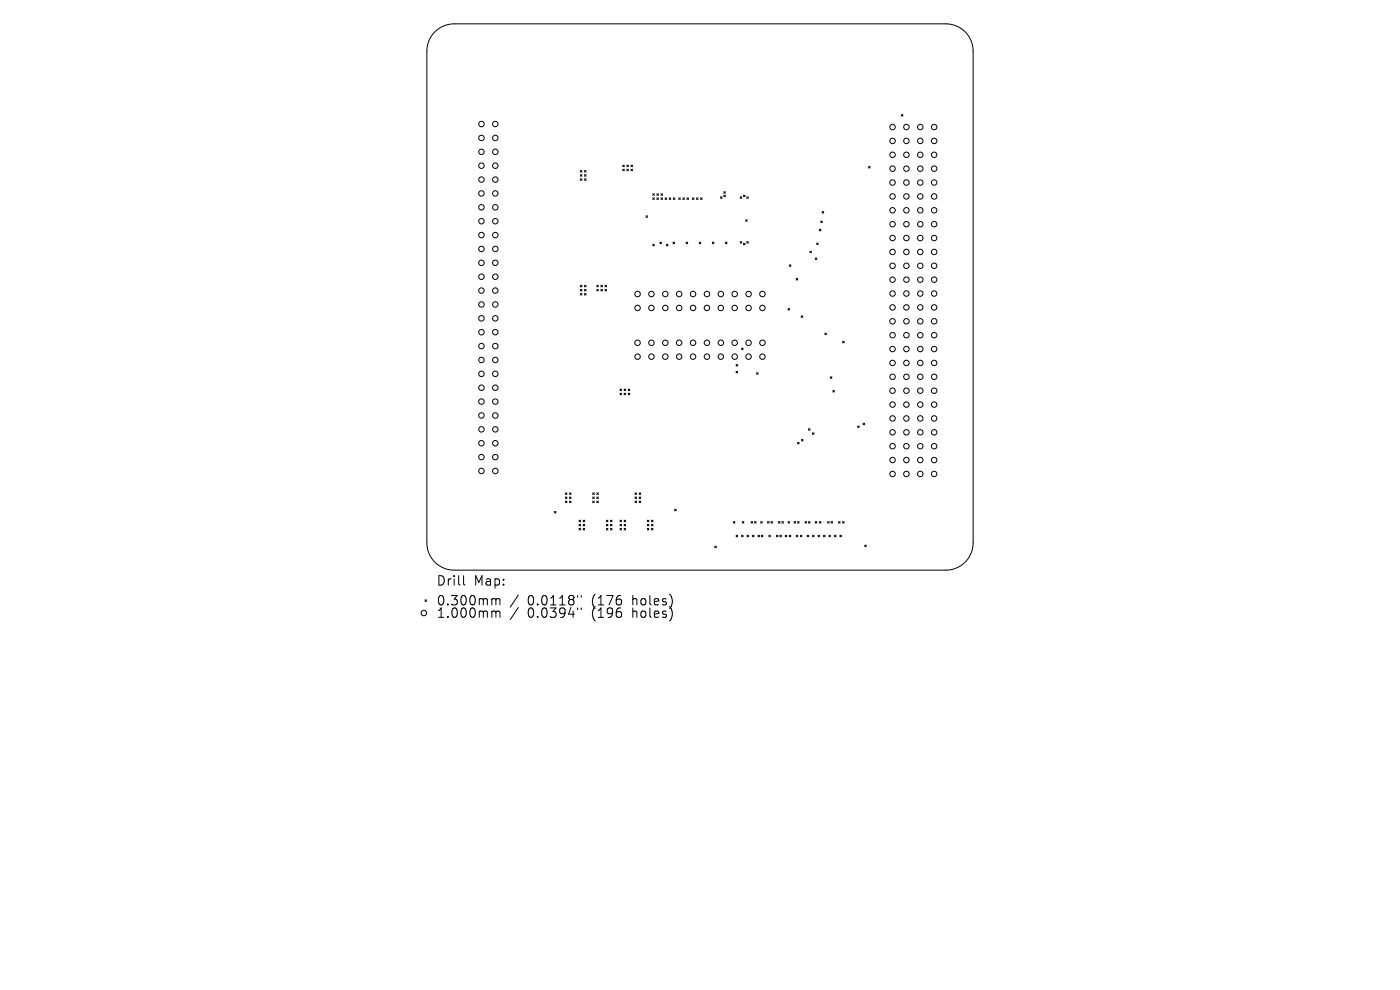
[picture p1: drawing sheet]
<svg xmlns="http://www.w3.org/2000/svg" width="297mm" height="210mm" viewBox="0 0 297 210" stroke-linecap="round" stroke-linejoin="round" font-family="sans-serif">
<defs><g id="words">
<g font-size="2.8">
<text x="92.5" y="124.5">Drill</text>
<text x="100.5" y="124.5">Map:</text>
<text x="92.5" y="128.7">0.300mm</text>
<text x="92.5" y="131.3">1.000mm</text>
<text x="111.9" y="128.7">0.0118&quot;</text>
<text x="111.9" y="131.3">0.0394&quot;</text>
<text x="125.7" y="128.7">(176</text>
<text x="125.7" y="131.3">(196</text>
<text x="134.4" y="128.7">holes)</text>
<text x="134.4" y="131.3">holes)</text>
</g>
</g></defs>
<g fill="none" stroke="#000" stroke-width=".21">
<path d="M92.3 6.7a5.8 5.8 0 0 1 4.1-1.6h104.3a5.8 5.8 0 0 1 5.7 5.8v104.3a5.8 5.8 0 0 1-5.7 5.7h-104.3a5.8 5.8 0 0 1-5.8-5.7v-104.3a5.8 5.8 0 0 1 1.7-4.2zM123.1 36.2l.4 .3M123.1 37l.4 .4M123.1 37.9l.4 .4M123.5 36.2l-.4 .3M123.5 37l-.4 .4M123.5 37.9l-.4 .4M124 37l.3 .4M124 37.9l.3 .4M124 36.2l.3 .3M124.3 36.2l-.3 .3M124.3 37l-.3 .4"/>
<path d="M124.3 37.9l-.3 .4M132.1 35l.4 .4M132.1 35.9l.4 .3M132.5 35l-.4 .4M132.5 35.9l-.4 .3M133 35.9l.3 .3M133 35l.3 .4M133.3 35l-.3 .4M133.3 35.9l-.3 .3M133.8 35.9l.4 .3M133.8 35l.4 .4M134.2 35l-.4 .4"/>
<path d="M134.2 35.9l-.4 .3M184.3 35.3l.3 .4M184.6 35.3l-.3 .4M191.2 24.3l.4 .3M191.6 24.3l-.4 .3M137 45.8l.4 .3M137.4 45.8l-.4 .3M138.5 41.1l.3 .3M138.5 42l.3 .3M138.5 51.8l.3 .4M138.8 41.1l-.3 .3M138.8 42l-.3 .3"/>
<path d="M138.8 51.8l-.3 .4M139.3 42l.4 .3M139.3 41.1l.4 .3M139.7 41.1l-.4 .3M139.7 42l-.4 .3M140 51.4l.3 .3M140.2 41.1l.4 .3M140.2 42l.4 .3M140.3 51.4l-.3 .3M140.6 41.1l-.4 .3M140.6 42l-.4 .3M141.1 42l.3 .3"/>
<path d="M141.4 51.8l.3 .4M141.4 42l-.3 .3M141.7 51.8l-.3 .4M142 42l.3 .3M142.3 42l-.3 .3M142.8 51.4l.3 .3M142.8 42l.4 .3M143.1 51.4l-.3 .3M143.2 42l-.4 .3M144 42l.3 .3M144.3 42l-.3 .3M144.9 42l.3 .3"/>
<path d="M145.2 42l-.3 .3M145.5 51.4l.4 .3M145.7 42l.4 .3M145.9 51.4l-.4 .3M146.1 42l-.4 .3M146.9 42l.3 .3M147.2 42l-.3 .3M147.7 42l.4 .3M148.1 42l-.4 .3M148.3 51.4l.4 .3M148.6 42l.4 .3M148.7 51.4l-.4 .3"/>
<path d="M149 42l-.4 .3M151.1 51.4l.4 .3M151.5 51.4l-.4 .3M152.8 41.7l.4 .4M153.2 41.7l-.4 .4M153.5 40.7l.4 .3M153.5 41.4l.4 .3M153.9 40.7l-.4 .3M153.9 41.4l-.4 .3M153.9 51.4l.3 .3M154.2 51.4l-.3 .3M157 41.7l.4 .4"/>
<path d="M157 51.2l.4 .4M157.4 41.7l-.4 .4M157.4 51.2l-.4 .4M157.7 41.4l.4 .3M157.7 51.6l.4 .3M158.1 41.4l-.4 .3M158.1 51.6l-.4 .3M158.2 46.6l.3 .4M158.4 41.7l.4 .4M158.4 51.2l.4 .4M158.5 46.6l-.3 .4M158.8 41.7l-.4 .4"/>
<path d="M158.8 51.2l-.4 .4M167.4 56.2l.4 .3M167.8 56.2l-.4 .3M168.9 59.1l.3 .3M169.2 59.1l-.3 .3M171.8 53.3l.3 .3M172.1 53.3l-.3 .3M173 54.7l.3 .4M173.2 51.5l.4 .4M173.3 54.7l-.3 .4M173.6 51.5l-.4 .4M173.8 48.6l.4 .4"/>
<path d="M174.1 46.9l.4 .3M174.2 48.6l-.4 .4M174.4 44.9l.3 .3M174.5 46.9l-.4 .3M174.7 44.9l-.3 .3M123.1 60.5l.4 .4M123.1 61.4l.4 .3M123.1 62.2l.4 .4M123.5 60.5l-.4 .4M123.5 61.4l-.4 .3M123.5 62.2l-.4 .4M124 61.4l.3 .3"/>
<path d="M124 62.2l.3 .4M124 60.5l.3 .4M124.3 60.5l-.3 .4M124.3 61.4l-.3 .3M124.3 62.2l-.3 .4M126.6 60.5l.3 .4M126.6 61.4l.3 .3M126.9 60.5l-.3 .4M126.9 61.4l-.3 .3M127.5 61.4l.3 .3M127.5 60.5l.3 .4M127.8 60.5l-.3 .4"/>
<path d="M127.8 61.4l-.3 .3M128.3 61.4l.4 .3M128.3 60.5l.4 .4M128.7 60.5l-.4 .4M128.7 61.4l-.4 .3M156.1 77.3l.4 .4M156.1 78.8l.4 .3M156.5 78.8l-.4 .3M156.5 77.3l-.4 .4M157.3 73.8l.4 .4M157.7 73.8l-.4 .4M160.5 79.1l.3 .3"/>
<path d="M160.8 79.1l-.3 .3M167.2 65.4l.3 .4M167.5 65.4l-.3 .4M169.9 67l.4 .3M170.3 67l-.4 .3M175 70.7l.3 .3M175.3 70.7l-.3 .3M176.1 79.9l.4 .4M176.5 79.9l-.4 .4M178.7 72.4l.4 .3M179.1 72.4l-.4 .3M131.5 82.5l.4 .4"/>
<path d="M131.5 83.4l.4 .3M131.9 82.5l-.4 .4M131.9 83.4l-.4 .3M132.4 83.4l.3 .3M132.4 82.5l.3 .4M132.7 82.5l-.3 .4M132.7 83.4l-.3 .3M133.3 83.4l.3 .3M133.3 82.5l.3 .4M133.6 82.5l-.3 .4M133.6 83.4l-.3 .3M169.2 93.8l.3 .4"/>
<path d="M169.5 93.8l-.3 .4M170 93.2l.4 .4M170.4 93.2l-.4 .4M171.5 90.9l.4 .4M171.9 90.9l-.4 .4M172.3 91.8l.4 .3M172.7 91.8l-.4 .3M176.7 82.8l.3 .4M177 82.8l-.3 .4M181.9 90.4l.4 .3M182.3 90.4l-.4 .3M183.1 89.8l.3 .3"/>
<path d="M183.4 89.8l-.3 .3M117.6 108.5l.4 .3M118 108.5l-.4 .3M119.9 104.5l.4 .4M119.9 105.4l.4 .4M119.9 106.3l.4 .3M120.3 104.5l-.4 .4M120.3 105.4l-.4 .4M120.3 106.3l-.4 .3M120.8 105.4l.4 .4M120.8 106.3l.4 .3M120.8 104.5l.4 .4"/>
<path d="M121.2 104.5l-.4 .4M121.2 105.4l-.4 .4M121.2 106.3l-.4 .3M122.8 110.3l.4 .4M122.8 111.2l.4 .4M122.8 112.1l.4 .3M123.2 110.3l-.4 .4M123.2 111.2l-.4 .4M123.2 112.1l-.4 .3M123.7 111.2l.3 .4M123.7 112.1l.3 .3M123.7 110.3l.3 .4"/>
<path d="M124 110.3l-.3 .4M124 111.2l-.3 .4M124 112.1l-.3 .3M125.7 104.5l.4 .4M125.7 105.4l.4 .4M125.7 106.3l.4 .3M126.1 104.5l-.4 .4M126.1 105.4l-.4 .4M126.1 106.3l-.4 .3M126.6 105.4l.3 .4M126.6 106.3l.3 .3M126.6 104.5l.3 .4"/>
<path d="M126.9 104.5l-.3 .4M126.9 105.4l-.3 .4M126.9 106.3l-.3 .3M128.6 110.3l.4 .4M128.6 111.2l.4 .4M128.6 112.1l.4 .3M129 110.3l-.4 .4M129 111.2l-.4 .4M129 112.1l-.4 .3M129.5 111.2l.3 .4M129.5 112.1l.3 .3M129.5 110.3l.3 .4"/>
<path d="M129.8 110.3l-.3 .4M129.8 111.2l-.3 .4M129.8 112.1l-.3 .3M131.5 110.3l.4 .4M131.5 111.2l.4 .4M131.5 112.1l.4 .3M131.9 110.3l-.4 .4M131.9 111.2l-.4 .4M131.9 112.1l-.4 .3M132.4 111.2l.3 .4M132.4 112.1l.3 .3M132.4 110.3l.3 .4"/>
<path d="M132.7 110.3l-.3 .4M132.7 111.2l-.3 .4M132.7 112.1l-.3 .3M134.7 104.5l.4 .4M134.7 105.4l.4 .4M134.7 106.3l.4 .3M135.1 104.5l-.4 .4M135.1 105.4l-.4 .4M135.1 106.3l-.4 .3M135.6 105.4l.3 .4M135.6 106.3l.3 .3M135.6 104.5l.3 .4"/>
<path d="M135.9 106.3l-.3 .3M135.9 104.5l-.3 .4M135.9 105.4l-.3 .4M137.3 110.3l.4 .4M137.3 111.2l.4 .4M137.3 112.1l.4 .3M137.7 110.3l-.4 .4M137.7 111.2l-.4 .4M137.7 112.1l-.4 .3M138.2 111.2l.3 .4M138.2 112.1l.3 .3M138.2 110.3l.3 .4"/>
<path d="M138.5 110.3l-.3 .4M138.5 111.2l-.3 .4M138.5 112.1l-.3 .3M143.1 108l.4 .4M143.5 108l-.4 .4M151.6 115.8l.4 .4M152 115.8l-.4 .4M155.6 110.6l.3 .4M155.9 110.6l-.3 .4M156.1 113.5l.4 .4M156.5 113.5l-.4 .4M157.3 113.5l.4 .4"/>
<path d="M157.5 110.6l.3 .4M157.7 113.5l-.4 .4M157.8 110.6l-.3 .4M158.5 113.5l.3 .4M158.8 113.5l-.3 .4M159.3 110.6l.4 .4M159.6 113.5l.4 .4M159.7 110.6l-.4 .4M160 113.5l-.4 .4M160.1 110.6l.3 .4M160.4 110.6l-.3 .4M160.8 113.5l.3 .4"/>
<path d="M161.1 113.5l-.3 .4M161.4 110.6l.3 .4M161.5 113.5l.4 .4M161.7 110.6l-.3 .4M161.9 113.5l-.4 .4M162.8 110.6l.4 .4M163.1 113.5l.4 .4M163.2 110.6l-.4 .4M163.5 113.5l-.4 .4M163.5 110.6l.4 .4M163.9 110.6l-.4 .4M164.7 113.5l.3 .4"/>
<path d="M165 113.5l-.3 .4M165.1 110.6l.4 .4M165.4 113.5l.4 .4M165.5 110.6l-.4 .4M165.8 113.5l-.4 .4M165.9 110.6l.3 .4M166.2 110.6l-.3 .4M166.6 113.5l.3 .4M166.9 113.5l-.3 .4M167.2 110.6l.3 .4M167.4 113.5l.4 .4M167.5 110.6l-.3 .4"/>
<path d="M167.8 113.5l-.4 .4M168.5 110.6l.3 .4M168.8 110.6l-.3 .4M168.9 113.5l.3 .4M169.2 110.6l.3 .4M169.2 113.5l-.3 .4M169.5 110.6l-.3 .4M169.8 113.5l.3 .4M170.1 113.5l-.3 .4M170.8 110.6l.3 .4M171.1 110.6l-.3 .4M171.2 113.5l.4 .4"/>
<path d="M171.5 110.6l.4 .4M171.6 113.5l-.4 .4M171.9 110.6l-.4 .4M172.4 113.5l.3 .4M172.7 113.5l-.3 .4M173 110.6l.3 .4M173.3 110.6l-.3 .4M173.5 113.5l.4 .4M173.8 110.6l.4 .4M173.9 113.5l-.4 .4M174.2 110.6l-.4 .4M174.7 113.5l.3 .4"/>
<path d="M175 113.5l-.3 .4M175.6 110.6l.3 .4M175.9 113.5l.3 .4M175.9 110.6l-.3 .4M176.2 113.5l-.3 .4M176.3 110.6l.3 .4M176.6 110.6l-.3 .4M177 113.5l.4 .4M177.4 113.5l-.4 .4M177.9 110.6l.3 .4M178.2 113.5l.3 .4M178.2 110.6l-.3 .4"/>
<path d="M178.5 113.5l-.3 .4M178.7 110.6l.4 .4M179.1 110.6l-.4 .4M183.4 115.6l.4 .4M183.8 115.6l-.4 .4M90.2 127.2l.3 .4M90.5 127.2l-.3 .4M98.3 122.1v1.7l.3 .3M104.6 127l.5 .1 .1 .2M104.6 129.6h.3l.3 .3M105.2 127.3l.3-.3 .5 .1 .1 1.2M105.2 127.3v1"/>
<path d="M105.2 129.9v1.1M105.2 129.9l.3-.3 .5 .1 .1 1.3M110 126.2l-1.8 2.6M110 128.9l-1.8 2.5M122.5 126.3v.4M122.5 129v.3M123.3 126.3v.4M123.3 129v.3"/>
<circle cx="102.1" cy="32.2" r=".58"/>
<circle cx="102.1" cy="26.3" r=".58"/>
<circle cx="102.1" cy="29.3" r=".58"/>
<circle cx="102.1" cy="35.2" r=".58"/>
<circle cx="102.1" cy="38.1" r=".58"/>
<circle cx="105.1" cy="32.2" r=".58"/>
<circle cx="105.1" cy="29.3" r=".58"/>
<circle cx="105.1" cy="26.3" r=".58"/>
<circle cx="105.1" cy="35.2" r=".58"/>
<circle cx="105.1" cy="38.1" r=".58"/>
<circle cx="189.3" cy="32.8" r=".58"/>
<circle cx="189.3" cy="38.7" r=".58"/>
<circle cx="189.3" cy="35.8" r=".58"/>
<circle cx="189.3" cy="29.9" r=".58"/>
<circle cx="189.3" cy="26.9" r=".58"/>
<circle cx="192.3" cy="32.8" r=".58"/>
<circle cx="192.3" cy="38.7" r=".58"/>
<circle cx="192.3" cy="35.8" r=".58"/>
<circle cx="192.3" cy="29.9" r=".58"/>
<circle cx="192.3" cy="26.9" r=".58"/>
<circle cx="195.2" cy="32.8" r=".58"/>
<circle cx="195.2" cy="35.8" r=".58"/>
<circle cx="195.2" cy="38.7" r=".58"/>
<circle cx="195.2" cy="29.9" r=".58"/>
<circle cx="195.2" cy="26.9" r=".58"/>
<circle cx="198.2" cy="32.8" r=".58"/>
<circle cx="198.2" cy="35.8" r=".58"/>
<circle cx="198.2" cy="38.7" r=".58"/>
<circle cx="198.2" cy="29.9" r=".58"/>
<circle cx="198.2" cy="26.9" r=".58"/>
<circle cx="102.1" cy="46.9" r=".58"/>
<circle cx="102.1" cy="49.9" r=".58"/>
<circle cx="102.1" cy="52.8" r=".58"/>
<circle cx="102.1" cy="58.7" r=".58"/>
<circle cx="102.1" cy="41" r=".58"/>
<circle cx="102.1" cy="55.8" r=".58"/>
<circle cx="102.1" cy="44" r=".58"/>
<circle cx="105.1" cy="46.9" r=".58"/>
<circle cx="105.1" cy="49.9" r=".58"/>
<circle cx="105.1" cy="52.8" r=".58"/>
<circle cx="105.1" cy="58.7" r=".58"/>
<circle cx="105.1" cy="41" r=".58"/>
<circle cx="105.1" cy="55.8" r=".58"/>
<circle cx="105.1" cy="44" r=".58"/>
<circle cx="189.3" cy="53.4" r=".58"/>
<circle cx="189.3" cy="56.4" r=".58"/>
<circle cx="189.3" cy="50.5" r=".58"/>
<circle cx="189.3" cy="47.6" r=".58"/>
<circle cx="189.3" cy="41.7" r=".58"/>
<circle cx="189.3" cy="44.6" r=".58"/>
<circle cx="189.3" cy="59.3" r=".58"/>
<circle cx="192.3" cy="53.4" r=".58"/>
<circle cx="192.3" cy="56.4" r=".58"/>
<circle cx="192.3" cy="50.5" r=".58"/>
<circle cx="192.3" cy="47.6" r=".58"/>
<circle cx="192.3" cy="41.7" r=".58"/>
<circle cx="192.3" cy="44.6" r=".58"/>
<circle cx="192.3" cy="59.3" r=".58"/>
<circle cx="195.2" cy="53.4" r=".58"/>
<circle cx="195.2" cy="56.4" r=".58"/>
<circle cx="195.2" cy="50.5" r=".58"/>
<circle cx="195.2" cy="47.6" r=".58"/>
<circle cx="195.2" cy="41.7" r=".58"/>
<circle cx="195.2" cy="44.6" r=".58"/>
<circle cx="195.2" cy="59.3" r=".58"/>
<circle cx="198.2" cy="53.4" r=".58"/>
<circle cx="198.2" cy="56.4" r=".58"/>
<circle cx="198.2" cy="50.5" r=".58"/>
<circle cx="198.2" cy="47.6" r=".58"/>
<circle cx="198.2" cy="41.7" r=".58"/>
<circle cx="198.2" cy="44.6" r=".58"/>
<circle cx="198.2" cy="59.3" r=".58"/>
<circle cx="102.1" cy="67.5" r=".58"/>
<circle cx="102.1" cy="70.5" r=".58"/>
<circle cx="102.1" cy="64.6" r=".58"/>
<circle cx="102.1" cy="79.3" r=".58"/>
<circle cx="102.1" cy="61.6" r=".58"/>
<circle cx="102.1" cy="73.4" r=".58"/>
<circle cx="102.1" cy="76.4" r=".58"/>
<circle cx="105.1" cy="67.5" r=".58"/>
<circle cx="105.1" cy="70.5" r=".58"/>
<circle cx="105.1" cy="64.6" r=".58"/>
<circle cx="105.1" cy="79.3" r=".58"/>
<circle cx="105.1" cy="61.6" r=".58"/>
<circle cx="105.1" cy="73.4" r=".58"/>
<circle cx="105.1" cy="76.4" r=".58"/>
<circle cx="135.3" cy="72.7" r=".58"/>
<circle cx="135.3" cy="75.7" r=".58"/>
<circle cx="135.3" cy="62.4" r=".58"/>
<circle cx="135.3" cy="65.3" r=".58"/>
<circle cx="138.2" cy="72.7" r=".58"/>
<circle cx="138.2" cy="75.7" r=".58"/>
<circle cx="138.2" cy="62.4" r=".58"/>
<circle cx="138.2" cy="65.3" r=".58"/>
<circle cx="141.1" cy="72.7" r=".58"/>
<circle cx="141.1" cy="75.7" r=".58"/>
<circle cx="141.1" cy="62.4" r=".58"/>
<circle cx="141.1" cy="65.3" r=".58"/>
<circle cx="144.1" cy="72.7" r=".58"/>
<circle cx="144.1" cy="75.7" r=".58"/>
<circle cx="144.1" cy="62.4" r=".58"/>
<circle cx="144.1" cy="65.3" r=".58"/>
<circle cx="147" cy="72.7" r=".58"/>
<circle cx="147" cy="62.4" r=".58"/>
<circle cx="147" cy="75.7" r=".58"/>
<circle cx="147" cy="65.3" r=".58"/>
<circle cx="150" cy="72.7" r=".58"/>
<circle cx="150" cy="75.7" r=".58"/>
<circle cx="150" cy="62.4" r=".58"/>
<circle cx="150" cy="65.3" r=".58"/>
<circle cx="152.9" cy="72.7" r=".58"/>
<circle cx="152.9" cy="75.7" r=".58"/>
<circle cx="152.9" cy="62.4" r=".58"/>
<circle cx="152.9" cy="65.3" r=".58"/>
<circle cx="155.9" cy="72.7" r=".58"/>
<circle cx="155.9" cy="75.7" r=".58"/>
<circle cx="155.9" cy="62.4" r=".58"/>
<circle cx="155.9" cy="65.3" r=".58"/>
<circle cx="158.8" cy="72.7" r=".58"/>
<circle cx="158.8" cy="75.7" r=".58"/>
<circle cx="158.8" cy="62.4" r=".58"/>
<circle cx="158.8" cy="65.3" r=".58"/>
<circle cx="161.7" cy="72.7" r=".58"/>
<circle cx="161.7" cy="75.7" r=".58"/>
<circle cx="161.7" cy="62.4" r=".58"/>
<circle cx="161.7" cy="65.3" r=".58"/>
<circle cx="189.3" cy="71.1" r=".58"/>
<circle cx="189.3" cy="74" r=".58"/>
<circle cx="189.3" cy="77" r=".58"/>
<circle cx="189.3" cy="65.2" r=".58"/>
<circle cx="189.3" cy="68.2" r=".58"/>
<circle cx="189.3" cy="79.9" r=".58"/>
<circle cx="189.3" cy="62.3" r=".58"/>
<circle cx="192.3" cy="71.1" r=".58"/>
<circle cx="192.3" cy="74" r=".58"/>
<circle cx="192.3" cy="77" r=".58"/>
<circle cx="192.3" cy="65.2" r=".58"/>
<circle cx="192.3" cy="68.2" r=".58"/>
<circle cx="192.3" cy="79.9" r=".58"/>
<circle cx="192.3" cy="62.3" r=".58"/>
<circle cx="195.2" cy="71.1" r=".58"/>
<circle cx="195.2" cy="74" r=".58"/>
<circle cx="195.2" cy="77" r=".58"/>
<circle cx="195.2" cy="65.2" r=".58"/>
<circle cx="195.2" cy="68.2" r=".58"/>
<circle cx="195.2" cy="79.9" r=".58"/>
<circle cx="195.2" cy="62.3" r=".58"/>
<circle cx="198.2" cy="71.1" r=".58"/>
<circle cx="198.2" cy="74" r=".58"/>
<circle cx="198.2" cy="77" r=".58"/>
<circle cx="198.2" cy="65.2" r=".58"/>
<circle cx="198.2" cy="68.2" r=".58"/>
<circle cx="198.2" cy="79.9" r=".58"/>
<circle cx="198.2" cy="62.3" r=".58"/>
<circle cx="102.1" cy="85.2" r=".58"/>
<circle cx="102.1" cy="82.2" r=".58"/>
<circle cx="102.1" cy="88.1" r=".58"/>
<circle cx="102.1" cy="97" r=".58"/>
<circle cx="102.1" cy="99.9" r=".58"/>
<circle cx="102.1" cy="94" r=".58"/>
<circle cx="102.1" cy="91.1" r=".58"/>
<circle cx="105.1" cy="85.2" r=".58"/>
<circle cx="105.1" cy="82.2" r=".58"/>
<circle cx="105.1" cy="88.1" r=".58"/>
<circle cx="105.1" cy="97" r=".58"/>
<circle cx="105.1" cy="99.9" r=".58"/>
<circle cx="105.1" cy="94" r=".58"/>
<circle cx="105.1" cy="91.1" r=".58"/>
<circle cx="189.3" cy="91.7" r=".58"/>
<circle cx="189.3" cy="94.7" r=".58"/>
<circle cx="189.3" cy="88.8" r=".58"/>
<circle cx="189.3" cy="85.8" r=".58"/>
<circle cx="189.3" cy="82.9" r=".58"/>
<circle cx="189.3" cy="97.6" r=".58"/>
<circle cx="192.3" cy="91.7" r=".58"/>
<circle cx="192.3" cy="94.7" r=".58"/>
<circle cx="192.3" cy="88.8" r=".58"/>
<circle cx="192.3" cy="85.8" r=".58"/>
<circle cx="192.3" cy="82.9" r=".58"/>
<circle cx="192.3" cy="97.6" r=".58"/>
<circle cx="195.2" cy="91.7" r=".58"/>
<circle cx="195.2" cy="94.7" r=".58"/>
<circle cx="195.2" cy="88.8" r=".58"/>
<circle cx="195.2" cy="85.8" r=".58"/>
<circle cx="195.2" cy="82.9" r=".58"/>
<circle cx="195.2" cy="97.6" r=".58"/>
<circle cx="198.2" cy="91.7" r=".58"/>
<circle cx="198.2" cy="94.7" r=".58"/>
<circle cx="198.2" cy="88.8" r=".58"/>
<circle cx="198.2" cy="85.8" r=".58"/>
<circle cx="198.2" cy="82.9" r=".58"/>
<circle cx="198.2" cy="97.6" r=".58"/>
<circle cx="189.3" cy="100.5" r=".58"/>
<circle cx="192.3" cy="100.5" r=".58"/>
<circle cx="195.2" cy="100.5" r=".58"/>
<circle cx="198.2" cy="100.5" r=".58"/>
<circle cx="89.9" cy="130" r=".58"/>
</g>
<use href="#words"/>
</svg>
